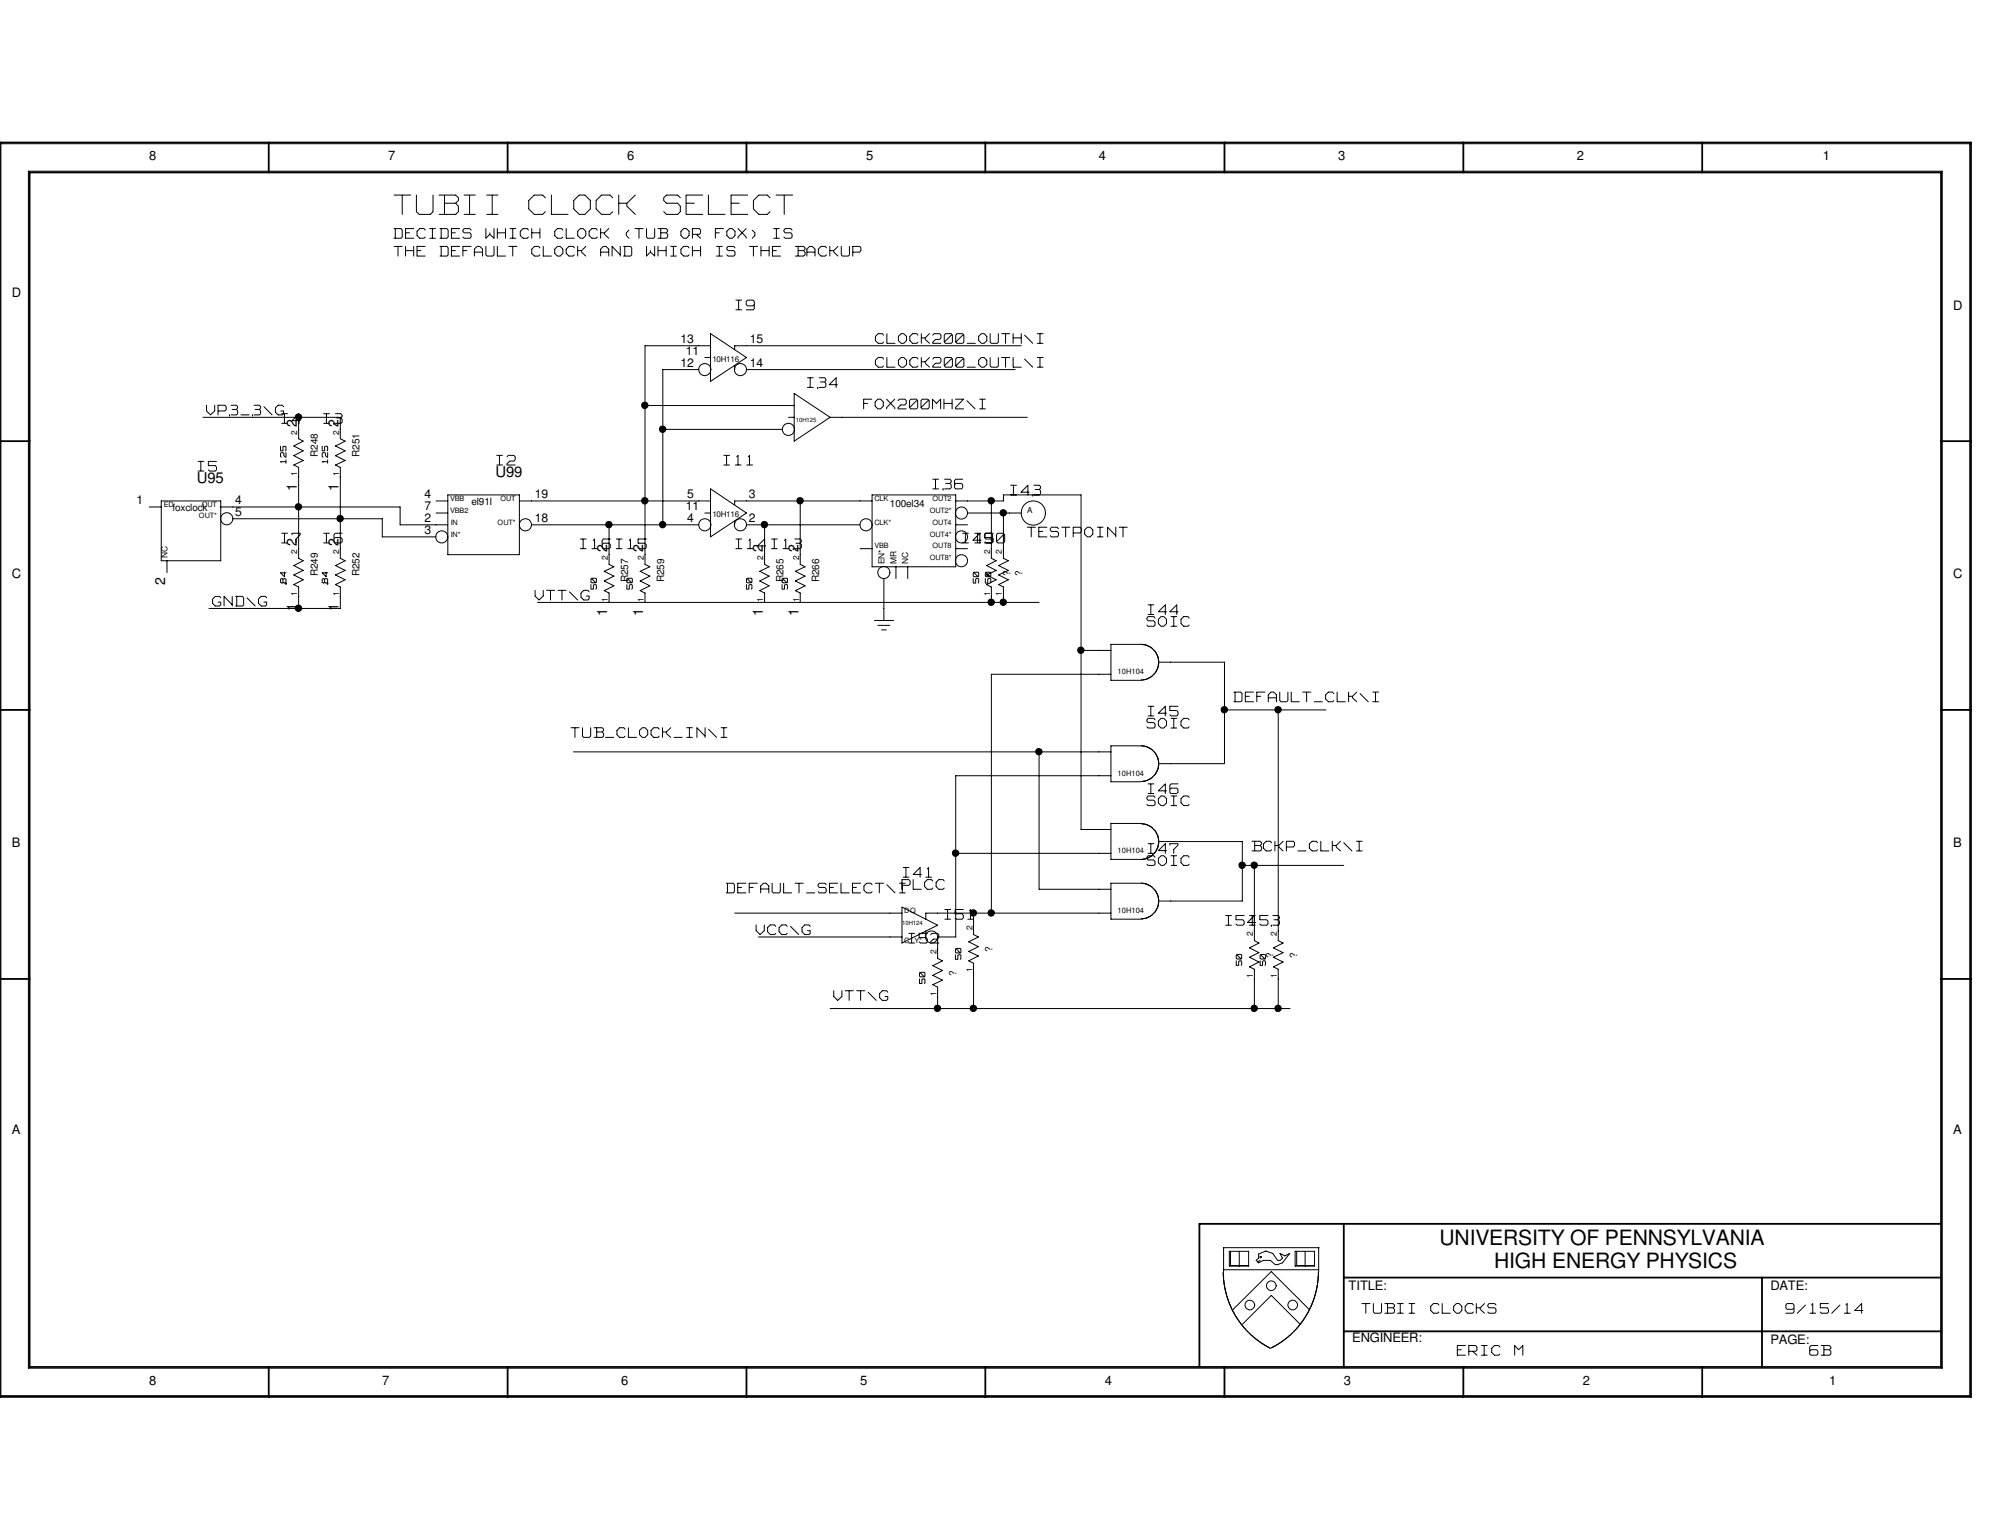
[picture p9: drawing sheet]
<svg xmlns="http://www.w3.org/2000/svg" width="279mm" height="216mm" viewBox="0 0 279 216" stroke-linecap="round" stroke-linejoin="round" font-family="sans-serif">
<defs><g id="words">
<text font-size="5.2" fill="#fff" x="55.2" y="30.6">TUBII CLOCK SELECT</text>
<g font-size="3">
<text x="201.8" y="174.6">UNIVERSITY OF PENNSYLVANIA</text>
<text x="209.5" y="177.8">HIGH ENERGY PHYSICS</text>
</g>
<g font-size="2.6" fill="#fff">
<text x="55.2" y="33.7">DECIDES WHICH CLOCK (TUB OR FOX) IS</text>
<text x="55.2" y="36.2">THE DEFAULT CLOCK AND WHICH IS THE BACKUP</text>
<text x="103.2" y="43.7">I9</text>
<text x="122.7" y="48.4">CLOCK200_OUTH\I</text>
<text x="122.7" y="51.7">CLOCK200_OUTL\I</text>
<text x="29" y="58.4">VP3_3\G</text>
<text x="39.5" y="59.6">I4</text>
<text x="45.4" y="59.6">I3</text>
<text x="113.2" y="54.6">I34</text>
<text x="121.1" y="57.6">FOX200MHZ\I</text>
<text x="69.6" y="65.4">I2</text>
<text x="101.5" y="65.4">I11</text>
<text x="27.8" y="66.3">I5</text>
<text x="130.8" y="68.8">I36</text>
<text x="141.7" y="69.6">I43</text>
<text x="39.5" y="76.4">I7</text>
<text x="45.4" y="76.4">I6</text>
<text x="81.4" y="77.2">I16</text>
<text x="86.4" y="77.2">I15</text>
<text x="103.2" y="77.2">I14</text>
<text x="108.2" y="77.2">I13</text>
<text x="135" y="76.4">I49</text>
<text x="136.7" y="76.4">I50</text>
<text x="144" y="75.5">TESTPOINT</text>
<text x="29.8" y="85.2">GND\G</text>
<text x="75" y="84.4">VTT\G</text>
<text x="160.8" y="88.1">SOIC</text>
<text x="161" y="86.4">I44</text>
<text x="161" y="100.6">I45</text>
<text x="173" y="98.6">DEFAULT_CLK\I</text>
<text x="80.1" y="103.6">TUB_CLOCK_IN\I</text>
<text x="160.8" y="102.3">SOIC</text>
<text x="160.8" y="113.2">SOIC</text>
<text x="161" y="111.5">I46</text>
<text x="161" y="119.9">I47</text>
<text x="175.5" y="119.5">BCKP_CLK\I</text>
<text x="101.8" y="125.4">DEFAULT_SELECT\I</text>
<text x="126.4" y="124.9">PLCC</text>
<text x="126.6" y="123.2">I41</text>
<text x="160.8" y="121.6">SOIC</text>
<text x="106" y="131.3">VCC\G</text>
<text x="132.5" y="129.1">I51</text>
<text x="171.8" y="130">I54I53</text>
<text x="127.4" y="132.5">I52</text>
<text x="116.9" y="140.5">VTT\G</text>
<text x="190.9" y="184.4">TUBII CLOCKS</text>
<text x="250.4" y="184.4">9/15/14</text>
<text x="204.3" y="190.2">ERIC M</text>
<text x="253.7" y="190.2">6B</text>
</g>
<g font-size="2.1">
<text x="27.6" y="67.7">U95</text>
<text x="69.5" y="66.9">U99</text>
</g>
<g font-size="2">
<text x="41.6" y="59.9" transform="rotate(-90 41.6 59.9)">2</text>
<text x="47.5" y="59.9" transform="rotate(-90 47.5 59.9)">2</text>
<text x="41.6" y="68.8" transform="rotate(-90 41.6 68.8)">1</text>
<text x="47.5" y="68.8" transform="rotate(-90 47.5 68.8)">1</text>
<text x="41.6" y="76.6" transform="rotate(-90 41.6 76.6)">2</text>
<text x="47.5" y="76.6" transform="rotate(-90 47.5 76.6)">2</text>
<text x="85.1" y="77.4" transform="rotate(-90 85.1 77.4)">2</text>
<text x="90.2" y="77.4" transform="rotate(-90 90.2 77.4)">2</text>
<text x="106.9" y="77.4" transform="rotate(-90 106.9 77.4)">2</text>
<text x="111.9" y="77.4" transform="rotate(-90 111.9 77.4)">2</text>
<text x="23.2" y="82" transform="rotate(-90 23.2 82)">2</text>
<text x="41.6" y="85.6" transform="rotate(-90 41.6 85.6)">1</text>
<text x="47.5" y="85.6" transform="rotate(-90 47.5 85.6)">1</text>
<text x="85.1" y="86.4" transform="rotate(-90 85.1 86.4)">1</text>
<text x="90.2" y="86.4" transform="rotate(-90 90.2 86.4)">1</text>
<text x="106.9" y="86.4" transform="rotate(-90 106.9 86.4)">1</text>
<text x="111.9" y="86.4" transform="rotate(-90 111.9 86.4)">1</text>
</g>
<g font-size="1.8">
<text x="20.9" y="22.5">8</text>
<text x="54.4" y="22.5">7</text>
<text x="87.9" y="22.5">6</text>
<text x="121.4" y="22.5">5</text>
<text x="154.1" y="22.5">4</text>
<text x="187.6" y="22.5">3</text>
<text x="221.1" y="22.5">2</text>
<text x="255.6" y="22.5">1</text>
<text x="1.7" y="41.7">D</text>
<text x="273.8" y="43.4">D</text>
<text x="1.7" y="81.1">C</text>
<text x="273.8" y="81.1">C</text>
<text x="1.7" y="118.7">B</text>
<text x="273.8" y="118.7">B</text>
<text x="1.7" y="159">A</text>
<text x="273.8" y="159">A</text>
<text x="189.1" y="180.9">TITLE:</text>
<text x="248.2" y="180.9">DATE:</text>
<text x="189.6" y="188.1">ENGINEER:</text>
<text x="248.2" y="188.4">PAGE:</text>
<text x="20.9" y="194.1">8</text>
<text x="53.6" y="194.1">7</text>
<text x="87.1" y="194.1">6</text>
<text x="120.6" y="194.1">5</text>
<text x="154.9" y="194.1">4</text>
<text x="188.4" y="194.1">3</text>
<text x="221.9" y="194.1">2</text>
<text x="256.4" y="194.1">1</text>
</g>
<g font-size="1.7">
<text x="95.4" y="48.1">13</text>
<text x="95.4" y="51.4">12</text>
<text x="96.1" y="49.7">11</text>
<text x="105.1" y="48.1">15</text>
<text x="105.1" y="51.4">14</text>
<text x="19.1" y="70.7">1</text>
<text x="33" y="70.7">4</text>
<text x="59.5" y="71.5">7</text>
<text x="59.5" y="69.8">4</text>
<text x="75" y="69.8">19</text>
<text x="96.1" y="71.5">11</text>
<text x="96.4" y="69.8">5</text>
<text x="105" y="69.8">3</text>
<text x="33" y="72.3">5</text>
<text x="59.5" y="74.9">3</text>
<text x="59.5" y="73.2">2</text>
<text x="75" y="73.2">18</text>
<text x="96.4" y="73.2">4</text>
<text x="105" y="73.2">2</text>
</g>
<g font-size="1.7" fill="#fff">
<text x="40.3" y="64.9" transform="rotate(-90 40.3 64.9)">125</text>
<text x="46.2" y="64.9" transform="rotate(-90 46.2 64.9)">125</text>
<text x="40.3" y="81.7" transform="rotate(-90 40.3 81.7)">84</text>
<text x="46.2" y="81.7" transform="rotate(-90 46.2 81.7)">84</text>
<text x="83.9" y="82.6" transform="rotate(-90 83.9 82.6)">50</text>
<text x="88.9" y="82.6" transform="rotate(-90 88.9 82.6)">50</text>
<text x="105.7" y="82.6" transform="rotate(-90 105.7 82.6)">50</text>
<text x="110.7" y="82.6" transform="rotate(-90 110.7 82.6)">50</text>
<text x="137.5" y="81.7" transform="rotate(-90 137.5 81.7)">50</text>
<text x="139.1" y="81.7" transform="rotate(-90 139.1 81.7)">50</text>
<text x="129.9" y="137.9" transform="rotate(-90 129.9 137.9)">50</text>
<text x="135" y="134.5" transform="rotate(-90 135 134.5)">50</text>
<text x="174.3" y="135.3" transform="rotate(-90 174.3 135.3)">50</text>
<text x="177.7" y="135.3" transform="rotate(-90 177.7 135.3)">50</text>
</g>
<g font-size="1.4">
<text x="44.5" y="64.1" transform="rotate(-90 44.5 64.1)">R248</text>
<text x="50.4" y="64.1" transform="rotate(-90 50.4 64.1)">R251</text>
<text x="24.2" y="71.6">foxclock</text>
<text x="66.1" y="70.8">el91l</text>
<text x="124.8" y="71">100el34</text>
<text x="44.5" y="80.8" transform="rotate(-90 44.5 80.8)">R249</text>
<text x="50.4" y="80.8" transform="rotate(-90 50.4 80.8)">R252</text>
<text x="88.1" y="81.7" transform="rotate(-90 88.1 81.7)">R257</text>
<text x="93.1" y="81.7" transform="rotate(-90 93.1 81.7)">R259</text>
<text x="109.9" y="81.7" transform="rotate(-90 109.9 81.7)">R265</text>
<text x="114.9" y="81.7" transform="rotate(-90 114.9 81.7)">R266</text>
<text x="141.6" y="80.7" transform="rotate(-90 141.6 80.7)">?</text>
<text x="143.3" y="80.7" transform="rotate(-90 143.3 80.7)">?</text>
<text x="134.1" y="136.8" transform="rotate(-90 134.1 136.8)">?</text>
<text x="139.1" y="133.5" transform="rotate(-90 139.1 133.5)">?</text>
<text x="178.5" y="134.3" transform="rotate(-90 178.5 134.3)">?</text>
<text x="181.9" y="134.3" transform="rotate(-90 181.9 134.3)">?</text>
</g>
<g font-size="1.2">
<text x="41.7" y="61" transform="rotate(-90 41.7 61)">2</text>
<text x="47.5" y="61" transform="rotate(-90 47.5 61)">2</text>
<text x="41.7" y="66.8" transform="rotate(-90 41.7 66.8)">1</text>
<text x="47.5" y="66.8" transform="rotate(-90 47.5 66.8)">1</text>
<text x="41.7" y="77.7" transform="rotate(-90 41.7 77.7)">2</text>
<text x="47.5" y="77.7" transform="rotate(-90 47.5 77.7)">2</text>
<text x="138.8" y="77.7" transform="rotate(-90 138.8 77.7)">2</text>
<text x="140.5" y="77.7" transform="rotate(-90 140.5 77.7)">2</text>
<text x="23.5" y="78.3" transform="rotate(-90 23.5 78.3)">NC</text>
<text x="41.7" y="83.6" transform="rotate(-90 41.7 83.6)">1</text>
<text x="47.5" y="83.6" transform="rotate(-90 47.5 83.6)">1</text>
<text x="85.2" y="78.5" transform="rotate(-90 85.2 78.5)">2</text>
<text x="90.3" y="78.5" transform="rotate(-90 90.3 78.5)">2</text>
<text x="107" y="78.5" transform="rotate(-90 107 78.5)">2</text>
<text x="112" y="78.5" transform="rotate(-90 112 78.5)">2</text>
<text x="124" y="79.1" transform="rotate(-90 124 79.1)">EN*</text>
<text x="125.7" y="79.1" transform="rotate(-90 125.7 79.1)">MR</text>
<text x="127.3" y="79.1" transform="rotate(-90 127.3 79.1)">NC</text>
<text x="138.8" y="83.6" transform="rotate(-90 138.8 83.6)">1</text>
<text x="140.5" y="83.6" transform="rotate(-90 140.5 83.6)">1</text>
<text x="85.2" y="84.4" transform="rotate(-90 85.2 84.4)">1</text>
<text x="90.3" y="84.4" transform="rotate(-90 90.3 84.4)">1</text>
<text x="107" y="84.4" transform="rotate(-90 107 84.4)">1</text>
<text x="112" y="84.4" transform="rotate(-90 112 84.4)">1</text>
<text x="136.3" y="130.4" transform="rotate(-90 136.3 130.4)">2</text>
<text x="175.6" y="131.3" transform="rotate(-90 175.6 131.3)">2</text>
<text x="179" y="131.3" transform="rotate(-90 179 131.3)">2</text>
<text x="131.3" y="133.8" transform="rotate(-90 131.3 133.8)">2</text>
<text x="136.3" y="136.3" transform="rotate(-90 136.3 136.3)">1</text>
<text x="175.6" y="137.2" transform="rotate(-90 175.6 137.2)">1</text>
<text x="179" y="137.2" transform="rotate(-90 179 137.2)">1</text>
<text x="131.3" y="139.7" transform="rotate(-90 131.3 139.7)">1</text>
</g>
<g font-size="1.1">
<text x="99.9" y="50.8">10H116</text>
<text x="144" y="71.9">A</text>
<text x="99.9" y="72.5">10H116</text>
<text x="156.7" y="94.5">10H104</text>
<text x="156.7" y="108.8">10H104</text>
<text x="156.7" y="119.6">10H104</text>
<text x="156.7" y="128">10H104</text>
</g>
<g font-size="1">
<text x="22.9" y="71">ED</text>
<text x="28.3" y="71">OUT</text>
<text x="63.1" y="70.2">VBB</text>
<text x="63.1" y="71.9">VBB2</text>
<text x="70.1" y="70.2">OUT</text>
<text x="122.6" y="70.2">CLK</text>
<text x="130.3" y="71.9">OUT2*</text>
<text x="130.7" y="70.2">OUT2</text>
<text x="27.9" y="72.7">OUT*</text>
<text x="63.2" y="73.5">IN</text>
<text x="63.2" y="75.2">IN*</text>
<text x="69.8" y="73.5">OUT*</text>
<text x="122.6" y="76.9">VBB</text>
<text x="122.6" y="73.5">CLK*</text>
<text x="130.3" y="75.2">OUT4*</text>
<text x="130.7" y="76.9">OUT8</text>
<text x="130.7" y="73.5">OUT4</text>
<text x="130.3" y="78.6">OUT8*</text>
<text x="126.7" y="128">DQ</text>
<text x="126.7" y="132.2">C Y*</text>
</g>
<g font-size=".8">
<text x="111.6" y="59.1">10H125</text>
<text x="126.5" y="129.7">10H124</text>
</g>
</g></defs>
<g fill="none" stroke="#000" stroke-width=".25">
<path d="M0 20h276.3v175.8h-276.3zM37.7 20v4.2M71.2 20v4.2M104.6 20v4.2M138.1 20v4.2M171.7 20v4.2M205.1 20v4.2M238.6 20v4.2M4.1 24.2h268v167.4h-268zM0 61.8h4.1M272.1 61.8h4.2M0 99.5h4.1"/>
<path d="M272.1 99.5h4.2M0 137.2h4.1M272.1 137.2h4.2M188.4 179.1h83.7M188.4 171.6v20M247 179.1v12.5M272.1 171.6h-104v19.9M37.7 191.6v4.2M71.2 191.6v4.2M104.6 191.6v4.2M138.1 191.6v4.2M171.7 191.6v4.2"/>
<path d="M188.4 186.6h83.7M205.1 191.6v4.2M238.6 191.6v4.2"/>
</g>
<g fill="none" stroke="#000" stroke-width=".14">
<path d="M.1 20.2h276v175.5h-276zM4 24h268.3v167.8h-268.3zM55.2 32h1M55.2 33.4h1M55.2 34.5h1.2M55.2 27.3h2.4M55.4 32.1v1.3M55.8 34.6v1.3M56.2 32l.2 .3M56.4 33.2l-.2 .2M56.4 27.4v2.7M56.4 32.3v.9"/>
<path d="M56.9 32h1.1M56.9 32.1v1.3M56.9 34.5v1.4M56.9 33.4h1.1M56.9 32.6h.5M56.9 35.1h1.1M58 34.5v1.4M58.4 29.7l.4 .4M58.4 27.3v2.3M58.5 34.5h1.1M58.5 32.5v.5M58.5 34.6v1.3"/>
<path d="M58.5 33l.3 .4M58.5 35.9h1.1M58.5 35.1h.5M58.8 30.1h1.5M58.8 32l-.3 .4M58.9 32h.5M58.9 33.4h.5M59.4 32l.2 .3M59.6 33.2l-.2 .2M60.2 32h.8M60.2 33.4h.8M60.6 32.1v1.3"/>
<path d="M60.7 27.3v2.3M60.7 29.7l-.4 .4M61.6 27.3h2.2M61.6 30.1h2.2M61.7 32h.9M61.7 33.4h.9M61.7 34.5h.9M61.7 35.9h.9M61.8 32.1v1.3M61.8 34.6v1.3M62.3 27.4v2.6M62.4 28.5h1.4"/>
<path d="M62.7 32l.1 .3M62.7 34.5l.1 .3M62.8 33.2l-.1 .2M62.8 35.7l-.1 .2M62.8 32.3v.9M62.8 34.8v.9M63.3 32h1.1M63.3 34.5h1.1M63.3 32.1v1.3M63.3 34.6v1.3M63.3 33.4h1.1M63.3 35.9h1.1"/>
<path d="M63.3 32.6h.5M63.3 35.1h.5M63.9 27.3l.4 .4M63.9 28.5l.4 .4M64.3 27.8v.3M64.3 29v.6M64.3 28.1l-.4 .3M64.3 29.7l-.4 .4M64.9 32.3v.1M64.9 34.6v1.3M64.9 32.4l.2 .2M64.9 33.2l.2 .2"/>
<path d="M64.9 34.5h1.1M64.9 35.1h.5M65.1 32l-.2 .2M65.1 27.3h1.5M65.1 30.1h1.5M65.1 32h.7M65.1 33.4h.7M65.1 32.6h.7M65.8 27.4v2.6M65.9 32l.1 .3M65.9 32.6l.1 .3M66 32.9v.3"/>
<path d="M66 33.2l-.1 .2M66.5 35v.9M66.5 35.3h1.1M66.9 34.5l-.4 .4M66.9 34.5h.3M67.3 34.5l.3 .4M67.6 35v.9M68.1 35.7l.2 .2M68.1 32v1.4M68.1 34.5v1.2M68.2 27.3h1.6M68.2 30.1h1.6"/>
<path d="M68.3 35.9h.7M68.6 32.9l-.5 .5M68.7 32.6v.2M68.7 32.9l.6 .5M69 27.4v2.6M69.3 35.7l-.2 .2M69.3 32v1.4M69.3 34.5v1.2M69.7 32v1.4M69.7 34.5v1.4M69.8 35.9h1.1M69.8 32.6h1"/>
<path d="M70.9 32v1.4M71.3 34.5h1.2M71.5 32h.8M71.5 33.4h.8M71.9 32.1v1.3M71.9 34.6v1.3M72.9 33l.4 .4M72.9 32.5v.5M73.3 32l-.4 .4M73.4 32h.5M73.4 33.4h.5M73.9 32l.2 .3"/>
<path d="M74.1 33.2l-.2 .2M74.1 29.3l.8 .8M74.1 28.2v1.1M74.5 35.5l.4 .4M74.5 32v1.4M74.5 35v.5M74.6 32.6h1M74.9 27.3l-.8 .8M74.9 34.5l-.4 .4M74.9 27.3h1.1M74.9 30.1h1.1M75 34.5h.5"/>
<path d="M75 35.9h.5M75.5 34.5l.2 .3M75.7 35.7l-.2 .2M75.7 32v1.4M76.1 27.3l.4 .4M76.2 34.5v1.4M76.2 35.9h1.1M76.5 29.7l-.4 .4M77.3 27.3v2.8M77.3 30.1h2.3M77.8 32.5v.5M77.8 35v.5"/>
<path d="M77.8 33l.3 .4M77.8 35.5l.3 .4M78.1 32l-.3 .4M78.1 34.5l-.3 .4M78.2 32h.5M78.2 33.4h.5M78.2 34.5h.3M78.2 35.9h.3M78.5 34.5l.4 .4M78.7 32l.2 .3M78.9 33.2l-.2 .2M78.9 35v.5"/>
<path d="M78.9 35.5l-.4 .4M79.4 32v1.4M79.4 35v.5M79.4 35.5l.4 .4M79.4 33.4h1.1M79.8 34.5l-.4 .4M79.8 34.5h.5M79.8 35.9h.5M80.3 34.5l.2 .3M80.4 29.3l.8 .8M80.4 28.2v1.1M80.5 35.7l-.2 .2"/>
<path d="M81 33l.4 .4M81 32.5v.5M81 34.5v1.4M81 35.1h.5M81.2 27.3l-.8 .8M81.2 27.3h.8M81.2 30.1h.8M81.4 32l-.4 .4M81.4 32h.3M81.4 33.4h.3M81.5 35.2v.1M81.6 35.4l.5 .5"/>
<path d="M81.7 32l.4 .4M82 27.3l.8 .8M82.1 32.5v.5M82.1 33l-.4 .4M82.1 34.5l-.6 .6M82.6 32.5v.5M82.6 33l.4 .4M82.8 28.2v1.1M82.8 29.3l-.8 .8M83 32l-.4 .4M83 32h.5M83 33.4h.5"/>
<path d="M83.6 32l.1 .3M83.6 28.2v1.1M83.6 29.3l.7 .8M83.7 33.2l-.1 .2M84.2 32v1.4M84.2 35v.9M84.2 32.6h.5M84.2 35.3h1.1M84.3 27.3l-.7 .8M84.4 27.3h1.1M84.4 30.1h1.1M84.6 34.5l-.4 .4"/>
<path d="M84.6 34.5h.3M84.8 32.7v.2M84.8 32.9l.5 .5M85 34.5l.3 .4M85.3 32l-.5 .6M85.3 35v.9M85.5 27.3l.4 .4M85.8 34.5l1.1 1.2M85.8 34.6v1.3M85.9 29.7l-.4 .4M86.7 27.3v2.8M86.8 28.5h1"/>
<path d="M87 34.5v1.4M87.4 34.5h.9M87.4 35.9h.9M87.6 34.6v1.3M87.8 32.7v.3M87.8 33l.4 .4M87.9 28.5v.4M87.9 29l1.2 1.1M88.2 32.3l-.4 .3M88.4 34.5l.2 .3M88.6 35.7l-.2 .2M88.6 34.8v.9"/>
<path d="M89 32h1.2M89.1 27.3l-1.2 1.2M89.6 32.1v1.3M90.6 33.2l.2 .2M90.6 32v1.2M90.6 34.5v1.4M90.8 33.4h.8M91.1 35.4l-.5 .5M91.2 35.1v.2M91.2 35.3l.6 .6M91.8 33.2l-.2 .2M91.8 32v1.2"/>
<path d="M91.8 34.5v1.4M92.2 32h1.1M92.2 33.4h1.1M92.2 34.5v1.4M92.3 35.1h1M92.6 32.1v1.3M92.7 32.6h.6M93 27.7v.4M93 28.1l.4 .4M93 29.7l.4 .4M93.4 32l.2 .3M93.4 32.6l.2 .3"/>
<path d="M93.4 34.5v1.4M93.4 27.3l-.3 .4M93.5 27.3h1.5M93.5 30.1h1.5M93.5 28.5h1.5M93.6 32.4l-.2 .2M93.6 32.3v.1M93.6 32.9v.3M93.6 33.2l-.2 .2M94 34.5h.8M94 35.9h.8M94.4 34.6v1.3"/>
<path d="M95 27.3l.4 .4M95 28.5l.4 .4M95.4 29v.6M95.4 29.7l-.4 .4M95.5 33l.3 .4M95.5 32.5v.5M95.5 35v.5M95.5 35.5l.3 .4M95.8 32l-.3 .4M95.8 34.5l-.3 .4M95.9 32h.3M95.9 33.4h.3"/>
<path d="M95.9 34.5h.5M95.9 35.9h.5M96.2 27.3h2.3M96.2 27.4v2.7M96.2 32l.4 .4M96.2 30.1h2.3M96.2 28.5h1.1M96.4 34.5l.2 .3M96.6 35.7l-.2 .2M96.6 32.5v.5M96.6 33l-.4 .4M97.1 32h.9"/>
<path d="M97.1 32.1v1.3M97.1 34.5v1.4M97.1 32.9h.9M97.1 35.1h1.1M97.7 32.9l.5 .5M98 32l.2 .3M98.2 32.6l-.2 .3M98.2 32.3v.3M98.2 34.5v1.4M99.3 27.3v2.8M99.4 30.1h2.2M100.3 32h1.1"/>
<path d="M100.3 32.1v1.3M100.3 32.6h.5M100.5 34.5h.8M100.5 35.9h.8M100.8 34.6v1.3M101.9 32.5v.5M101.9 34.8v.1M101.9 34.9l.2 .2M101.9 35.7l.2 .2M101.9 33l.4 .4M102.1 34.5l-.2 .2M102.1 34.5h.7"/>
<path d="M102.1 35.9h.7M102.1 35.1h.7M102.3 32l-.4 .4M102.3 32h.3M102.3 33.4h.3M102.5 27.3h2.3M102.5 27.4v2.7M102.5 30.1h2.3M102.5 28.5h1.1M102.7 32l.3 .4M102.9 34.5l.1 .3M102.9 35.1l.1 .2"/>
<path d="M103 32.5v.5M103 35.4v.3M103 35.7l-.1 .2M103 33l-.3 .4M103.5 33.3v.1M103.5 32l1.1 1.2M104.6 33.2v.2M104.6 32l-1.1 1.2M105.1 34.5h1.1M105.5 32.3l.3 .3M105.6 28.2v1.1M105.6 34.6v1.3"/>
<path d="M105.6 29.3l.8 .8M105.8 33.1l-.3 .3M105.8 32.6v.4M106.4 27.3l-.8 .8M106.4 27.3h1.1M106.4 30.1h1.1M106.7 34.5v1.4M106.7 35.1h1.1M107.6 27.3l.3 .4M107.8 34.5v1.4M107.9 29.7l-.3 .4M108.3 34.5h1.1"/>
<path d="M108.3 34.6v1.3M108.3 35.9h1.1M108.3 35.1h.5M108.5 32h.8M108.5 33.4h.8M108.8 27.3h2.3M108.8 32.1v1.3M109.9 32.3v.1M109.9 32.4l.2 .2M109.9 33.2l.2 .2M109.9 27.4v2.7M110.1 32l-.2 .2"/>
<path d="M110.1 32h.7M110.1 33.4h.7M110.1 32.6h.7M110.9 32l.1 .3M110.9 32.6l.1 .3M111 32.9v.3M111 33.2l-.1 .2M111.5 34.5h1.1M111.5 35.9h1.1M111.9 34.6v1.3M111.9 35.1h.7M112.6 34.5l.3 .3"/>
<path d="M112.6 35.1l.3 .2M112.9 34.9l-.2 .2M112.9 34.8v.1M112.9 35.4v.3M112.9 35.7l-.3 .2M113.1 35v.9M113.2 35.3h1M113.5 34.5l-.4 .4M113.5 34.5h.3M113.9 34.5l.4 .4M114.3 35v.9M114.7 35v.5"/>
<path d="M114.7 35.5l.4 .4M115.1 34.5l-.4 .4M115.1 34.5h.6M115.1 35.9h.6M115.7 34.5l.2 .3M115.9 35.7l-.2 .2M116.3 34.5v1.4M116.4 35.1h.4M116.9 35.2v.1M116.9 35.4l.6 .5M117.5 34.5l-.6 .6M117.9 35.7l.2 .2"/>
<path d="M117.9 34.5v1.2M118.2 35.9h.7M119.1 35.7l-.2 .2M119.1 34.5v1.2M119.5 34.5h1M119.5 34.6v1.3M119.6 35.3h.9M120.5 34.5l.2 .3M120.7 35.1l-.2 .2M120.7 34.8v.3M28.4 58.5h19.3v3l.7 .3-1.4 .7 1.4 .7-1.4 .7 1.4 .7-1.4 .6 .7 .3v12.8l.7 .3-1.4 .7 1.4 .7-1.4 .6 1.4 .7-1.4 .7 .7 .3v3h-18.4M29 57.6l.5 .5"/>
<path d="M29 56.8v.8M30.1 56.8v.8M30.1 57.6l-.6 .6M30.6 56.8h.9M30.6 56.9v1.3M30.6 57.6h.9M31.5 56.8l.2 .2M31.7 57.4l-.2 .2M31.7 57.1v.3M32.2 58.2h.1M32.4 56.8h.7M32.4 58.2h.7"/>
<path d="M32.6 57.4h.5M33.1 56.8l.2 .2M33.2 57.4l.1 .2M33.3 57.1h.1M33.3 57.7v.3M33.3 58l-.2 .2M33.3 57.2l-.2 .2M33.8 58.2h1.1M35.4 58.2h.1M35.6 56.8h.7M35.6 58.2h.7M35.8 57.4h.5"/>
<path d="M36.4 56.8l.1 .2M36.4 57.4l.1 .2M36.5 57.1h.1M36.5 57.7v.3M36.5 58l-.1 .2M36.5 57.2l-.1 .2M37 57l1.1 1.2M38.6 57.2v.5M38.6 57.8l.4 .4M39 56.8l-.4 .4M39 56.8h.5M39 58.2h.5"/>
<path d="M39.4 57.6h.3M39.5 58h.8M39.5 59.4h.8M39.6 56.8l.2 .2M39.8 58l-.2 .2M39.8 57.6v.4M39.9 58v1.3M41 59h1.1M41.9 58.5v3l.6 .3-1.3 .7 1.3 .7-1.3 .7 1.3 .7-1.3 .6 .7 .3v12.8l.6 .3-1.3 .7 1.3 .7-1.3 .6 1.3 .7-1.3 .7 .7 .3v3M41.9 58v1.4M41.9 58l-1 1M45.4 58h.8"/>
<path d="M45.4 59.4h.8M45.8 58v1.3M46.8 59.4h.1M47 58h.8M47 59.4h.8M47.2 58.6h.6M47.8 58l.2 .2M47.8 58.6l.2 .2M48 58.3h.1M48 58.8v.3M48 59.2l-.2 .2M48 58.4l-.2 .2"/>
<path d="M90.4 56.9h20.9M98 51.8h-5.1v21.8M98.8 50.1h.8M99.6 46.8l5 3.3-5 3.4zM99.6 48.5h-9.2v30.6l.7 .4-1.4 .6 1.4 .7-1.4 .6 1.4 .7-1.4 .7 .7 .3v1.4M103 51.3v.5M103.2 42.1h.8M103.2 43.4h.8M103.5 42.1v1.3M104.6 42.7l.2 .2M104.6 42.3v.3M104.6 43.4h.9"/>
<path d="M104.6 51.8h37.7M104.8 42.1l-.2 .2M104.8 42.9h.7M104.8 42.1h.7M105.6 42.1l.1 .2M105.7 42.7l-.1 .2M105.7 43.3l-.1 .1M105.7 42.3v.9M110.5 58.5h.8M111.3 55.2l5.1 3.3-5.1 3.3zM113.2 54.3h.8M113.2 53h.8"/>
<path d="M113.6 53v1.3M114.6 54.3h.1M114.9 54.3h.7M114.9 53h.7M115 53.6h.6M115.6 53l.2 .2M115.7 53.6l.1 .2M115.8 53.2v.1M115.8 53.8v.3M115.8 54.1l-.2 .2M115.8 53.3l-.2 .3M116.3 53.9h1.1"/>
<path d="M116.4 58.5h27.6M117.2 53v1.3M117.2 53l-1 .9M121.1 56h1.1M121.1 56v1.3M121.1 56.6h.5M122.7 56.9l.4 .4M122.7 56.4v.5M122.7 47.2v.5M122.7 50.5v.6M122.7 51.1l.4 .4M122.7 47.8l.4 .3"/>
<path d="M123.1 56l-.4 .3M123.1 56h.3M123.1 57.3h.3M123.1 50.1l-.4 .4M123.1 46.8l-.4 .4M123.1 50.1h.6M123.1 51.5h.6M123.1 46.8h.6M123.1 48.1h.6M123.4 56l.4 .3M123.7 50.1l.2 .2M123.7 46.8l.2 .2"/>
<path d="M123.8 56.4v.5M123.8 56.9l-.4 .4M123.9 51.3l-.2 .2M123.9 48l-.2 .1M124.3 57.2v.1M124.3 56l1.1 1.1M124.3 46.8v1.3M124.3 50.1v1.4M124.4 51.5h1.1M124.4 48.1h1.1M125.4 57.1v.2M125.4 56l-1.1 1.1"/>
<path d="M125.9 57.2v.1M125.9 57.3h1.1M125.9 51.1l.4 .4M125.9 47.2v.5M125.9 50.5v.6M125.9 47.8l.4 .3M126.1 56l-.2 .2M126.1 56h.7M126.3 56.8l-.4 .3M126.3 56.8h.5M126.3 50.1l-.4 .4M126.3 46.8l-.4 .4"/>
<path d="M126.4 50.1h.3M126.4 51.5h.3M126.4 46.8h.3M126.4 48.1h.3M126.7 50.1l.4 .4M126.7 46.8l.4 .4M126.9 56l.1 .2M127 56.2v.3M127 56.6l-.1 .2M127.1 47.2v.5M127.1 50.5v.6M127.1 51.1l-.4 .4"/>
<path d="M127.1 47.8l-.4 .3M127.5 57.1l.2 .2M127.5 56.2v.9M127.6 47.2v.5M127.6 50.5v.6M127.6 51.1l.3 .4M127.6 47.8l.3 .3M127.7 56l-.2 .2M127.7 56h.7M127.7 57.3h.7M127.9 50.1l-.3 .4M127.9 46.8l-.3 .4"/>
<path d="M128 50.1h.5M128 51.5h.5M128 46.8h.5M128 48.1h.5M128.4 56.2l-.8 .9M128.5 56.2h.1M128.5 56l.2 .2M128.5 50.1l.2 .2M128.5 46.8l.2 .2M128.7 57.1l-.2 .2M128.7 56.2v.9M128.7 51.3l-.2 .2"/>
<path d="M128.7 48l-.2 .1M129.1 57.1l.2 .2M129.1 56.2v.9M129.2 46.8v1.3M129.2 50.1v1.4M129.2 50.7h.5M129.2 47.4h.5M129.3 56l-.2 .2M129.3 56h.7M129.3 57.3h.7M129.7 47.4v.2M129.7 50.8v.1"/>
<path d="M129.8 51l.5 .5M129.8 47.6l.5 .5M130 56.2l-.8 .9M130.1 56.2h.1M130.1 56l.2 .2M130.3 57.1l-.2 .2M130.3 56.2v.9M130.3 50.1l-.6 .6M130.3 46.8l-.6 .6M130.7 56l.5 .5M130.7 56v1.3M130.8 48v.1"/>
<path d="M130.8 51.4v.1M130.8 51.5h1.1M130.8 48.1h1.1M130.9 50.1l-.1 .2M130.9 46.8l-.1 .2M131 50.1h.7M131 46.8h.7M131.1 50.9l-.3 .4M131.1 47.6l-.3 .4M131.2 50.9h.5M131.2 47.6h.5M131.7 50.1l.2 .2"/>
<path d="M131.7 46.8l.2 .2M131.9 56v1.3M131.9 56l-.6 .6M131.9 47v.3M131.9 50.4v.3M131.9 50.7l-.2 .2M131.9 47.4l-.2 .2M132.3 56v1.3M132.4 51.3l.1 .2M132.4 48l.1 .1M132.4 56.6h1M132.4 47v.9"/>
<path d="M132.4 50.4v.9M132.5 50.1l-.1 .2M132.5 46.8l-.1 .2M132.6 50.1h.7M132.6 51.5h.7M132.6 46.8h.7M132.6 48.1h.7M133.3 50.4l-.9 .9M133.3 47l-.9 .9M133.3 50.3h.2M133.3 50.1l.2 .2M133.3 47h.2"/>
<path d="M133.3 46.8l.2 .2M133.5 56v1.3M133.5 51.3l-.2 .2M133.5 48l-.2 .1M133.5 47v.9M133.5 50.4v.9M133.9 57.2v.1M133.9 56h1.1M134 57.3h1.1M134 51.3l.2 .2M134 48l.2 .1M134 47v.9"/>
<path d="M134 50.4v.9M134.2 50.1l-.2 .2M134.2 46.8l-.2 .2M134.2 50.1h.7M134.2 51.5h.7M134.2 46.8h.7M134.2 48.1h.7M134.9 50.4l-.9 .9M134.9 47l-.9 .9M135 50.3h.1M135 50.1l.1 .2M135 47h.1"/>
<path d="M135 46.8l.1 .2M135.1 56l-1.2 1.1M135.1 51.3l-.1 .2M135.1 48l-.1 .1M135.1 47v.9M135.1 50.4v.9M135.6 56.2l1.1 1.1M135.6 51.5h1.1M135.6 48.1h1.1M137.2 47.2v.5M137.2 50.5v.6M137.2 51.1l.4 .4"/>
<path d="M137.2 47.8l.4 .3M137.3 56h.8M137.3 57.3h.8M137.6 50.1l-.4 .4M137.6 46.8l-.4 .4M137.6 50.1h.3M137.6 51.5h.3M137.6 46.8h.3M137.6 48.1h.3M137.7 56v1.3M138 50.1l.3 .4M138 46.8l.3 .4"/>
<path d="M138.3 47.2v.5M138.3 50.5v.6M138.3 51.1l-.3 .4M138.3 47.8l-.3 .3M138.8 51.3l.2 .2M138.8 48l.2 .1M138.8 46.8v1.1M138.8 50.1v1.2M139 51.5h.7M139 48.1h.7M140 51.3l-.2 .2M140 48l-.2 .1"/>
<path d="M140 46.8v1.1M140 50.1v1.2M140.4 50.1h1.2M140.4 46.8h1.2M141 46.8v1.3M141 50.2v1.3M142 46.8v1.3M142 50.1v1.4M142.1 51.5h1.1M142.1 47.4h1M143.2 48.5h-40.2v.5M143.2 46.8v1.3"/>
<path d="M143.6 50.3l1.2 1.2M143.6 47l1.2 1.1M145.4 50.1h.8M145.4 51.5h.8M145.4 46.8h.8M145.4 48.1h.8M145.8 46.8v1.3M145.8 50.2v1.2M20.9 71.1h1.7M22.6 70.2h8.3v8.4h-8.3zM23.4 78.6v1.7M27.8 66h.8"/>
<path d="M27.8 64.7h.8M28.2 64.7v1.3M29.2 65.9l.2 .1M29.2 64.7v.6M29.3 65.3h.8M29.3 64.7h1.1M29.4 66h.7M30.2 65.3l.2 .2M30.4 65.9l-.2 .1M30.4 65.5v.3M30.9 71.1h25.2v2.5h6.7M32.6 72.7h21v2.6h7.5"/>
<path d="M39.3 63.2h.4M39.3 64l.2 .1M39.3 64.7l.2 .1M39.3 62.6v.6M39.3 63.6v.4M39.4 64.7h.6M39.5 63.5h-.2M39.5 63.5h.1M39.5 74.8h.8M39.5 76.1h.8M39.7 63.5h.1M39.7 62.7v.5"/>
<path d="M39.8 62.6l-.1 .1M39.8 63.6v.2M39.8 63.9l.2 .2M39.8 62.6h.2M39.9 74.8v1.3M40 62.6l.1 .1M40 64.1h.1M40.1 63.1l-.1 .1M40.1 62.7v.4M40.1 63.5v.6M40.1 64.5v.4M40.9 74.8v.2"/>
<path d="M41 74.8h1M41.5 75.6v.5M42 75l-.5 .6M42.1 74.8v.2M45.2 63.2h.3M45.2 64l.1 .1M45.2 64.7l.1 .1M45.2 62.6v.6M45.2 63.6v.4M45.2 64.7h.7M45.3 63.5h-.1M45.3 63.5h.2"/>
<path d="M45.4 74.8h.8M45.4 76.1h.8M45.5 63.5h.1M45.5 62.7v.5M45.6 62.6l-.1 .1M45.6 63.6v.2M45.6 63.9l.2 .2M45.7 62.6h.1M45.8 74.8v1.3M45.8 62.6l.1 .1M45.9 64.1h.1M45.9 63.1l-.1 .1"/>
<path d="M45.9 62.7v.4M45.9 63.5v.6M45.9 64.5v.4M46.8 75.9l.2 .2M46.8 75v.9M47 75.4l-.1 .1M47 74.8l-.2 .2M47 74.8h1M47 76.1h.8M47 75.4h.8M47.8 75.4l.2 .2M48 75.6v.3"/>
<path d="M48 75.9l-.2 .2M61.1 70.2h1.7M61.1 71.9h1.7M62.8 69.4h10v8.4h-10zM69.6 63.8h.8M69.6 65.2h.8M70 63.9v1.3M71.1 65.1v.1M71.1 65.2h1.1M71.2 63.8l-.1 .3M71.3 63.8h.7M71.5 64.6l-.4 .4"/>
<path d="M71.5 64.6h.5M72.1 63.8l.1 .3M72.2 64.1v.3M72.2 64.4l-.1 .2M72.8 70.2h26.8M74.5 73.6h23.5M81.4 76.9h.8M81.4 75.6h.8M81.7 75.6v1.3M83 76.9h.8M83.4 75.6l-.2 .2M83.4 75.6v1.3"/>
<path d="M84.4 76.8l.2 .1M84.4 75.8v.9M84.6 76.2l-.1 .1M84.6 75.6l-.2 .2M84.6 76.9h.7M84.6 76.2h.7M84.6 75.6h1M85.4 76.2l.2 .2M85.4 73.6v5.5l.7 .4-1.4 .6 1.4 .7-1.4 .6 1.4 .7-1.4 .7 .7 .3v1.4M85.6 76.4v.3M85.6 76.8l-.2 .1M86.4 76.9h.8"/>
<path d="M86.4 75.6h.8M86.8 75.6v1.3M88 76.9h.8M88.4 75.6l-.2 .2M88.4 75.6v1.3M89.5 76.8l.1 .1M89.5 75.6v.6M89.5 76.2h.9M89.5 75.6h1.1M89.7 76.9h.7M90.4 76.2l.2 .2M90.6 76.8l-.2 .1"/>
<path d="M90.6 76.4v.3M92.9 60.2h16.8M98.8 71.9h.8M99.6 68.5l5 3.4-5 3.4zM101.5 63.8h.8M101.5 65.2h.8M101.9 63.9v1.3M103 73.1v.5M103.1 65.2h.8M103.2 76.9h.8M103.2 75.6h.8M103.5 63.8l-.2 .3"/>
<path d="M103.5 63.9v1.3M103.5 75.6v1.3M104.6 73.6h16M104.7 65.2h.8M104.8 76.9h.8M105.1 63.8l-.2 .3M105.1 63.9v1.3M105.2 75.6l-.2 .2M105.2 75.6v1.3M106.3 76.5h1.1M107.2 73.6v5.5l.6 .4-1.3 .6 1.3 .7-1.3 .6 1.3 .7-1.3 .7 .7 .3v1.4M107.2 75.6l-1 .9"/>
<path d="M108.2 76.9h.8M108.2 75.6h.8M108.5 75.6v1.3M109.8 76.9h.8M110.2 75.6l-.2 .2M110.2 75.6v1.3M111.2 76.9h.1M111.4 76.9h.7M111.4 75.6h.7M111.6 76.2h.5M112.2 75.6l.2 .2M112.2 70.2v8.9l.7 .4-1.4 .6 1.4 .7-1.4 .6 1.4 .7-1.4 .7 .7 .3v1.4"/>
<path d="M112.2 76.2l.2 .2M112.4 75.8v.1M112.4 76.4v.3M112.4 76.8l-.2 .1M112.4 75.9l-.2 .3M120.6 76.9h1.7M122.3 70.2h-19.3v.5M122.3 69.4h11.7v10.1h-11.7zM125.6 79.5v1.6M127.3 79.5v1.6M130.8 68.5h.8M130.8 67.2h.8"/>
<path d="M131.1 67.2v1.3M132.2 68.5h.1M132.4 68.5h.7M132.4 67.2h.7M132.6 67.8h.5M133.2 67.2l.1 .2M133.2 67.8l.1 .2M133.3 67.4v.1M133.3 68v.3M133.3 68.4l-.1 .1M133.3 67.6l-.1 .2M133.8 68.4l.2 .1"/>
<path d="M133.8 67.4v.9M134 67.8l-.1 .1M134 67.2l-.2 .2M134 70.2h6.7v-.8h10.9v46.9h4.1M134 73.6h1.6M134 76.9h1.6M134 67.8h.7M134 68.5h.7M134 67.2h1M134.8 67.8l.2 .2M135 68v.3M135 68.4l-.2 .1"/>
<path d="M135 74.8h.8M135 76.1h.8M135.3 74.8v1.3M135.6 71.9h7.6M136.4 75.7h1.1M136.7 74.8h.8M136.7 76.1h.8M137 74.8v1.3M137.4 74.8v1.3M137.4 74.8l-1 .9M138 75.4l.2 .2M138 75v.3"/>
<path d="M138 76.1h1M138.1 75.9l.2 .2M138.1 74.8v.6M138.1 74.8h1.1M138.1 75.4h.9M138.2 74.8l-.2 .2M138.2 75.6h.7M139 74.8l.1 .2M139 70.2v8.1l.7 .3-1.4 .7 1.4 .7-1.4 .6 1.4 .7-1.4 .7 .7 .3v2.2M139.1 75.4l.1 .2M139.1 75.4l-.1 .2M139.1 75.9l-.1 .2"/>
<path d="M139.1 75v.9M139.2 75.9l-.1 .2M139.2 75.6v.3M139.7 75.9l.2 .2M139.7 75v.9M139.9 74.8l-.2 .2M139.9 74.8h.7M139.9 76.1h.7M140.6 75l-.9 .9M140.7 75h.1M140.7 74.8l.1 .2M140.7 71.9v6.4l.7 .3-1.4 .7 1.4 .7-1.4 .6 1.4 .7-1.4 .7 .7 .3v2.2"/>
<path d="M140.8 75.9l-.1 .2M140.8 75v.9M141.7 68h.8M142.1 68.1v1.2M143.2 69h1.1M144 73.9h1.2M144.1 68l-1 1M144.1 68.1v1.3M144.6 74v1.3M144.7 69.4h.1M144.9 68h.8M145.1 68.6h.6"/>
<path d="M145.6 73.9h1.2M145.6 74v1.3M145.7 75.3h1.1M145.7 74.5h.5M145.7 68l.2 .2M145.8 68.7l.1 .1M145.9 69.2l-.2 .2M145.9 68.3v.1M145.9 68.9v.3M145.9 68.4l-.2 .2M147.2 74.1v.2M147.2 74.3l.2 .2"/>
<path d="M147.2 75.1l.2 .2M147.4 73.9l-.1 .2M147.4 73.9h.8M147.4 75.3h.8M147.4 74.5h.8M148.2 73.9l.2 .2M148.2 74.5l.2 .2M148.4 74.8v.3M148.4 75.1l-.2 .2M148.8 73.9h1.2M149.4 74v1.3M150.5 73.9h.9"/>
<path d="M150.5 74v1.3M150.5 74.7h.9M151.4 73.9l.2 .2M151.6 74.5l-.2 .2M151.6 74.2v.3M152.1 74.9l.3 .4M152.1 74.3v.5M152.4 73.9l-.3 .4M152.5 73.9h.3M152.5 75.3h.3M152.8 73.9l.4 .4M153.2 74.3v.5"/>
<path d="M153.2 74.9l-.4 .4M153.8 73.9h.8M153.8 75.3h.8M154.2 74v1.2M155.3 73.9l1.1 1.2M155.3 74v1.3M156.4 73.9v1.4M156.9 73.9h1.1M157.4 74v1.3M29.8 84v.5M29.8 84.6l.4 .4M30.2 83.6l-.4 .4"/>
<path d="M30.2 83.6h.5M30.2 85h.5M30.6 84.4h.3M30.8 83.6l.1 .2M30.9 84.8l-.1 .2M30.9 84.4v.4M31.4 83.6l1.1 1.2M31.4 83.7v1.3M32.6 83.6v1.4M33 83.6h1M33 85h1M33.2 83.7v1.2"/>
<path d="M34 83.6l.2 .2M34.2 84.8l-.2 .2M34.2 83.9v.9M34.6 83.8l1.2 1.2M36.2 84v.5M36.2 84.6l.4 .4M36.6 83.6l-.4 .4M36.7 83.6h.5M36.7 85h.5M37 84.4h.3M37.2 83.6l.2 .2M37.4 84.8l-.2 .2"/>
<path d="M37.4 84.4v.4M39.3 81.2l.2-.1 .6 .1M39.3 81.7h.2h.6M39.3 80.3l.6 .6M39.3 81.2v.4M39.4 80.3h.7M39.7 81.2v.4M39.9 80.2v.6M40.1 81.7h.1M40.1 81.2v.4M45.2 81.2l.2-.1 .5 .1M45.2 81.7h.2h.5"/>
<path d="M45.2 80.3l.5 .6M45.2 81.2v.4M45.2 80.3h.7M45.5 81.2v.4M45.7 80.2v.6M45.9 81.7h.1M45.9 81.2v.4M75 83.6l.5 .5M75 82.8v.7M75.4 84.5h70.3M76.2 82.8v.7M76.2 83.6l-.6 .5"/>
<path d="M76.6 82.8h1.2M77.2 82.8v1.3M78.2 82.8h1.2M78.8 82.8v1.3M79.8 83l1.2 1.1M81.4 83.2v.5M81.4 83.7l.4 .4M81.8 82.8l-.4 .3M81.9 82.8h.5M81.9 84.1h.5M82.2 83.6h.3M82.4 82.8l.2 .2"/>
<path d="M82.6 83.9l-.2 .2M82.6 83.6v.3M82.8 81.6l.2 .1M82.8 82.6h.4M82.8 81.2v.4M82.8 82v.5M83 81.1v.1M83 81.1l-.2 .1M83 81.2l.5 .5M83 81.1h.5M83 81.7h.5M83.2 82.1v.4"/>
<path d="M83.3 82h-.1M83.4 82h.1M83.5 81.1l.1 .1M83.5 82h.1M83.6 81.6l-.1 .1M83.6 82.5l-.1 .1M83.6 81.2v.4M83.6 82.1v.4M87.9 82.6h.3M87.9 81.6l.1 .1M87.9 81.2v.4M87.9 82v.5"/>
<path d="M88 81.1v.1M88 81.1l-.1 .1M88.1 81.1h.4M88.1 81.7h.4M88.1 81.2l.4 .5M88.2 82.1v.4M88.3 82h-.1M88.4 82h.1M88.6 81.1v.1M88.6 82h.1M88.6 81.6v.1M88.6 82.5v.1"/>
<path d="M88.6 81.2v.4M88.6 82.1v.4M104.6 82.6h.4M104.6 81.6l.2 .1M104.6 81.2v.4M104.6 82v.5M104.8 81.1v.1M104.8 81.1l-.2 .1M104.8 81.1h.5M104.8 81.7h.5M104.8 81.2l.5 .5M105 82.1v.4"/>
<path d="M105.1 82h-.1M105.2 82h.1M105.3 81.1l.1 .1M105.3 82h.1M105.4 81.6l-.1 .1M105.4 82.5l-.1 .1M105.4 81.2v.4M105.4 82.1v.4M109.6 82.6h.4M109.6 81.6l.2 .1M109.6 81.2v.4M109.6 82v.5"/>
<path d="M109.8 81.1v.1M109.8 81.1l-.2 .1M109.8 81.1h.5M109.8 81.7h.5M109.8 81.2l.5 .5M110 82.1v.4M110.1 82h-.1M110.2 82h.1M110.3 81.1l.1 .1M110.3 82h.1M110.4 81.6l-.1 .1M110.4 82.5l-.1 .1"/>
<path d="M110.4 81.2v.4M110.4 82.1v.4M122.6 87h2.7M123.1 87.7h1.7M123.6 88.3h.6M123.9 81.1v5.9M136.4 80.8l.2 .1M136.4 81.7h.4M136.4 80.3v.4M136.4 81.1v.6M136.6 80.3h.1M136.6 80.2l-.2 .1"/>
<path d="M136.6 80.3l.5 .5M136.6 80.2h.5M136.6 80.9h.5M136.8 81.2v.5M136.9 81.1l-.1 .1M136.9 81.1h.2M137.1 81.1l.1 .1M137.1 80.2l.1 .1M137.2 80.8l-.1 .1M137.2 81.7h-.1M137.2 80.3v.4M137.2 81.2v.4"/>
<path d="M138.1 81.7h.4M138.1 80.8l.2 .1M138.1 80.3v.4M138.1 81.1v.6M138.3 80.2l-.2 .1M138.3 80.3h.1M138.3 80.2h.5M138.3 80.9h.5M138.3 80.3l.5 .5M138.5 81.2v.5M138.6 81.1l-.1 .1M138.6 81.1h.2"/>
<path d="M138.8 80.2l.1 .1M138.8 81.1l.1 .1M138.9 80.8l-.1 .1M138.9 81.7h-.1M138.9 80.3v.4M138.9 81.2v.4M151.6 91.2h4.1M155.7 94.5h-16.7v33.5M159.9 90.3h-4.2v5.1h4.2M160 90.3l.8 .2 .6 .3 .3 .3M160.8 86.8l.2 .2M160.8 86.7v.1"/>
<path d="M160.8 87.6l.2 .2M160.8 90.5h.1M161 86.4l-.2 .2M161 99h.8M161 84.8h.8M161 86.1h.8M161 86.4h.7M161 87.8h.7M161 87h.7M161.1 95h.1M161.3 84.8v1.3M161.3 99.1v1.2"/>
<path d="M161.7 94.6l-.3 .3-.6 .3-.8 .1M161.7 91.1l.4 .4 .2 .5 .1 .8h9.3v14.3h-9.3l-.1-.9-.2-.5-.4-.4M161.8 86.4l.1 .3M161.8 87l.1 .2M161.9 87.3v.3M161.9 87.6l-.1 .2M162 91.4h.1M162.1 94h.1M162.4 86.9v.5M162.4 87.4l.4 .4M162.4 92.9l-.1 .8-.2 .5-.4 .4M162.4 100h1.1"/>
<path d="M162.4 85.8h1.1M162.8 86.4l-.4 .4M162.8 86.4h.3M162.8 87.8h.3M163.2 86.4l.3 .4M163.4 84.8v1.3M163.4 99.1v1.3M163.4 99l-1 1M163.4 84.8l-1 1M163.5 86.9v.5M163.5 87.4l-.3 .4M164 99v.6"/>
<path d="M164 99.6h.9M164 99h1.1M164 85.8h1.1M164.2 86.4h.8M164.2 87.8h.8M164.5 86.5v1.3M165 99.6l.1 .2M165 84.8v1.3M165 84.8l-1 1M165.1 99.9v.3M165.6 86.9v.5M165.6 87.4l.3 .4"/>
<path d="M165.9 86.4l-.3 .4M166 86.4h.5M166 87.8h.5M166.5 86.4l.2 .3M166.7 87.6l-.2 .2M171.7 99.5h14.2M173 97h.9M173 98.4h.9M173.1 97.1v1.2M173.9 97l.2 .2M174.1 97.3v.9M174.1 98.2l-.2 .2"/>
<path d="M174.6 97.1v1.3M174.6 97h1.1M174.6 98.4h1.1M174.6 97.6h.5M176.2 97h1.1M176.2 97.1v1.3M176.2 97.6h.5M177.8 97.5v.9M177.8 97.8h1.1M178.2 97l-.4 .4M178.2 97h.3M178.6 97l.3 .4"/>
<path d="M178.9 97.5v.9M179.2 99.5v32.4l.7 .3-1.4 .7 1.4 .7-1.4 .6 1.4 .7-1.4 .7 .7 .3v5.5M179.4 98.2l.2 .2M179.4 97v1.2M179.6 98.4h.7M180.6 98.2l-.2 .2M180.6 97v1.2M181 97v1.4M181.1 98.4h1.1M182.6 97h1.2M183.2 97.1v1.3M184.2 98.4h1.2"/>
<path d="M185.8 97.5v.5M185.8 98l.4 .4M186.2 97l-.4 .4M186.3 97h.5M186.3 98.4h.5M186.8 97l.2 .2M187 98.2l-.2 .2M187.5 97v1.4M187.5 98.4h1.1M189.1 97v1.4M189.1 97.6h.5M189.6 97.7v.1"/>
<path d="M189.7 97.9l.5 .5M190.2 97l-.6 .6M190.7 97.2l1.1 1.2M192.4 97h.9M192.4 98.4h.9M192.8 97.1v1.2M80.1 102h1.1M80.4 105.4h75.3M80.6 102.1v1.3M81.7 103.2l.1 .2M81.7 102v1.2M81.9 103.4h.7"/>
<path d="M82.8 103.2l-.2 .2M82.8 102v1.2M83.3 102h1.1M83.3 103.4h1.1M83.7 102.1v1.2M83.7 102.6h.7M84.4 102l.2 .2M84.4 102.6l.2 .2M84.6 102.4l-.1 .2M84.6 102.3v.1M84.6 102.9v.3M84.6 103.2l-.2 .2"/>
<path d="M84.9 103.4h1.1M86.5 103l.4 .4M86.5 102.4v.6M86.9 102l-.4 .4M86.9 102h.5M86.9 103.4h.5M87.5 102l.1 .2M87.6 103.2l-.1 .2M88.1 102v1.4M88.1 103.4h1.1M89.7 103l.3 .4M89.7 102.4v.6"/>
<path d="M90 102l-.3 .4M90.1 102h.3M90.1 103.4h.3M90.4 102l.4 .4M90.8 102.4v.6M90.8 103l-.4 .4M91.3 103l.4 .4M91.3 102.4v.6M91.7 102l-.4 .4M91.7 102h.5M91.7 103.4h.5M92.2 102l.2 .2"/>
<path d="M92.4 103.2l-.2 .2M92.9 102v1.4M92.9 102.6h.5M93.4 102.7v.1M93.5 102.9l.5 .5M94 102l-.6 .6M94.5 103.4h1.1M96.3 102h.8M96.3 103.4h.8M96.6 102.1v1.2M97.7 102l1.1 1.2M97.7 102.1v1.3"/>
<path d="M98.8 102v1.4M99.3 102.2l1.2 1.2M101.1 102h.8M101.1 103.4h.8M101.5 102.1v1.2M134 119.6h21.7M145.7 105.4v19.3h10M155.7 108.8h-21.7v22.6h-2.6M159.9 104.6h-4.2v5h4.2M159.9 115.4h-4.2v5.1h4.2M160 104.6l.8 .1 .6 .3 .3 .3M160 115.5l.8 .1 .5 .3 .4 .3"/>
<path d="M160.8 100.9v.1M160.8 111.8v.1M160.8 112l.2 .2M160.8 112.8l.2 .1M160.8 101.1l.2 .2M160.8 101.9l.2 .2M160.8 115.7h.1M161 120l-.2 .1M161 111.6l-.2 .2M161 100.7l-.2 .2M161 119.6h.8M161 100.4h.8"/>
<path d="M161 118.3h.8M161 111.3h.8M161 109.9h.8M161 109.3h.1M161 120h.7M161 111.6h.7M161 112.9h.7M161 100.7h.7M161 102.1h.7M161 112.2h.7M161 101.3h.7M161.2 104.9h.1"/>
<path d="M161.3 109.9v1.3M161.3 118.3v1.3M161.4 116h.1M161.7 108.8l-.3 .3-.6 .3-.8 .2M161.7 119.8l-.3 .2-.6 .4M161.7 116.2l.4 .4 .2 .5 .1 .9h11.8v8.3h-11.8l-.1-.8-.2-.5-.4-.4M161.8 120l.1 .2M161.8 111.6l.1 .2M161.8 112.2l.1 .2M161.8 100.7l.1 .2M161.8 101.3l.1 .2M161.9 101.6v.3"/>
<path d="M161.9 112.4v.3M161.9 112.8l-.1 .1M161.9 101.9l-.1 .2M162 116.5h.1M162.1 119.3h.1M162.1 105.8h.1M162.2 108.1v.1M162.4 101.1v.5M162.4 112v.5M162.4 112.6l.4 .3M162.4 101.7l.4 .4M162.4 107.1l-.1 .8-.2 .5-.4 .4"/>
<path d="M162.4 118l-.1 .8-.3 .7-.3 .2M162.4 119.3h1.1M162.4 110.9h1.1M162.8 120l-.4 .4M162.8 111.6l-.4 .4M162.8 100.7l-.4 .4M162.8 120h.3M162.8 111.6h.3M162.8 112.9h.3M162.8 100.7h.3M162.8 102.1h.3M163.2 120l.3 .4"/>
<path d="M163.2 111.6l.3 .4M163.2 100.7l.3 .4M163.4 109.9v1.4M163.4 118.3v1.3M163.4 118.3l-1 1M163.4 109.9l-1 1M163.5 101.1v.5M163.5 112v.5M163.5 112.6l-.3 .3M163.5 101.7l-.3 .4M164 100.2l.2 .2M164 110.2v.8"/>
<path d="M164 118.3v.2M164 111.1l.2 .2M164 118.3h1.1M164.2 120h.8M164.2 111.6h.8M164.2 112.9h.8M164.2 110.5l-.2 .2M164.2 109.9l-.2 .2M164.2 100.7h.8M164.2 102.1h.8M164.2 100.4h.7M164.2 110.5h.7"/>
<path d="M164.2 111.3h.7M164.2 109.9h.9M164.5 100.8v1.2M164.5 111.6v1.3M164.5 119.1v.5M165 110.5l.1 .2M165.1 118.5l-.6 .6M165.1 100.2l-.1 .2M165.1 110.7v.3M165.1 118.3v.2M165.1 111.1l-.1 .2M165.6 101.1v.5"/>
<path d="M165.6 112v.5M165.6 112.6l.3 .3M165.6 101.7l.3 .4M165.9 120l-.3 .4M165.9 111.6l-.3 .4M165.9 100.7l-.3 .4M166 120h.5M166 111.6h.5M166 112.9h.5M166 100.7h.5M166 102.1h.5M166.5 120l.2 .2"/>
<path d="M166.5 111.6l.2 .2M166.5 100.7l.2 .2M166.7 112.8l-.2 .1M166.7 101.9l-.2 .2M175.5 117.9h1.1M175.5 119.3h1.1M175.9 118v1.3M175.9 118.5h.7M176.7 117.9l.2 .3M176.7 118.5l.2 .2M176.9 118.3l-.2 .2M176.9 118.2v.1"/>
<path d="M176.9 118.8v.3M176.9 119.1l-.2 .2M177.1 118.4v.5M177.1 118.9l.4 .4M177.5 117.9l-.4 .4M177.5 117.9h.6M177.5 119.3h.6M178.1 117.9l.2 .3M178.3 119.1l-.2 .2M178.7 117.9v1.4M178.8 118.5h.4M179.3 118.6v.1"/>
<path d="M179.3 118.8l.6 .5M179.9 117.9l-.6 .6M180.3 117.9h1M180.3 118v1.3M180.4 118.7h.9M181.3 117.9l.2 .3M181.5 118.5l-.2 .2M181.5 118.2v.3M181.9 119.3h1.2M183.6 118.4v.5M183.6 118.9l.3 .4M183.9 117.9l-.3 .4"/>
<path d="M184 117.9h.5M184 119.3h.5M184.5 117.9l.2 .3M184.7 119.1l-.2 .2M185.2 117.9v1.4M185.2 119.3h1.1M186.8 117.9v1.4M186.8 118.5h.5M187.3 118.6v.1M187.4 118.8l.5 .5M187.9 117.9l-.6 .6M188.4 118.2l1.1 1.1"/>
<path d="M190.2 117.9h.8M190.2 119.3h.8M190.5 118v1.3M101.8 123.8h.9M101.8 125.2h.9M102 123.9v1.2M102.8 123.8l.2 .2M103 125l-.2 .2M103 124.1v.9M103 128h23.4M103.4 123.8h1.2M103.4 123.9v1.3"/>
<path d="M103.5 125.2h1.1M103.5 124.4h.5M105 123.8h1.2M105 123.9v1.3M105.1 124.4h.5M106 130.5l.5 .5M106 129.7v.7M106.3 131.4h20.1M106.6 124.2v1M106.7 124.6h1M107 123.8l-.4 .4M107.1 123.8h.3"/>
<path d="M107.1 129.7v.7M107.1 130.5l-.5 .5M107.4 123.8l.4 .4M107.6 130.1v.5M107.6 130.6l.4 .4M107.8 124.2v1M108 129.7l-.4 .3M108 129.7h.5M108 131h.5M108.2 125l.2 .2M108.2 123.8v1.2M108.5 125.2h.7"/>
<path d="M108.6 129.7l.2 .2M108.8 130.9l-.2 .1M109.2 130.1v.5M109.2 130.6l.4 .4M109.4 125l-.2 .2M109.4 123.8v1.2M109.6 129.7l-.4 .3M109.6 129.7h.6M109.6 131h.6M109.9 123.8v1.4M109.9 125.2h1.1M110.2 129.7l.2 .2"/>
<path d="M110.4 130.9l-.2 .1M110.8 129.9l1.2 1.1M111.5 123.8h1.1M112 123.9v1.3M112.4 130.1v.5M112.4 130.6l.4 .4M112.8 129.7l-.4 .3M112.9 129.7h.5M112.9 131h.5M113.1 125.2h1.1M113.2 130.5h.3M113.4 129.7l.2 .2"/>
<path d="M113.6 130.9l-.2 .1M113.6 130.5v.3M114.7 124v.2M114.7 124.2l.2 .2M114.7 125l.2 .2M114.9 123.8l-.2 .2M114.9 123.8h.7M114.9 125.2h.7M114.9 124.4h.7M115.7 123.8l.1 .2M115.7 124.4l.1 .2M115.8 124.7v.3"/>
<path d="M115.8 125l-.1 .2M116.3 123.8h1.1M116.3 123.9v1.3M116.3 125.2h1.1M116.3 124.4h.5M116.9 138.9v.8M116.9 139.7l.5 .5M117.9 123.8v1.4M117.9 125.2h1.1M118 138.9v.8M118 139.7l-.6 .6M118.5 138.9h1.1"/>
<path d="M119 138.9v1.4M119.5 123.8h1.1M119.5 123.9v1.3M119.5 125.2h1.1M119.5 124.4h.6M120.1 138.9h1.1M120.6 138.9v1.4M121.1 124.2v.6M121.1 124.8l.4 .4M121.5 123.8l-.4 .4M121.5 123.8h.5M121.5 125.2h.5"/>
<path d="M121.7 139.1l1.2 1.2M122.1 123.8l.2 .2M122.3 125l-.2 .2M122.7 123.8h1.2M123.3 123.9v1.3M123.3 139.3v.5M123.3 139.9l.4 .4M123.7 138.9l-.4 .4M123.7 138.9h.5M124.1 139.7h.3M124.3 138.9l.2 .2M124.3 124l1.2 1.2"/>
<path d="M124.5 139.7v.3M126.1 123.8h.8M126.1 125.2h.8M126.4 127.2l5 2.5-5 2.5zM126.4 123.4v1.3M126.4 123.3h1M126.5 124.1h.9M126.5 123.9v1.2M126.6 123h.8M126.6 121.6h.8M127 121.7v1.2M127.4 123.3l.2 .2"/>
<path d="M127.4 130.9h.8M127.4 132.2h.8M127.6 123.9l-.2 .2M127.6 123.6v.3M127.8 130.9v1.3M128 123.3v1.4M128.1 124.7h1.1M128.1 122.6h1.1M128.9 132l.1 .2M128.9 130.9v.5M128.9 136.9h.1M128.9 137.9h.3"/>
<path d="M128.9 130.9h1.1M128.9 131.4h.9M128.9 136.4v.4M128.9 137.2v.6M129 121.7v1.3M129 121.6l-1 1M129 136.3l-.1 .1M129 136.4h.1M129.1 132.2h.7M129.1 136.4l.4 .5M129.1 136.3h.4M129.1 136.9h.4"/>
<path d="M129.2 137.4v.4M129.4 137.2l-.2 .1M129.4 137.2h.1M129.6 136.3l.1 .1M129.6 137.2l.1 .1M129.6 123.7v.5M129.6 124.3l.4 .4M129.7 136.9h-.1M129.7 137.8l-.1 .1M129.7 136.4v.4M129.7 137.4v.4M129.8 130.5v.9"/>
<path d="M129.8 123h.8M129.8 131.4l.2 .3M130 132l-.2 .2M130 131.7v.3M130 123.3l-.4 .4M130 124.7h.6M130 123.3h.6M130.2 121.6l-.2 .2M130.2 121.7v1.2M130.5 132.1v.1M130.5 132.2h1.1M130.6 123.3l.2 .2"/>
<path d="M130.6 130.9l-.1 .2M130.7 130.9h.7M130.8 124.5l-.2 .2M130.9 131.7l-.4 .3M130.9 131.7h.5M131.2 123.7v.5M131.2 124.3l.4 .4M131.4 130.9l.2 .2M131.4 131.4v3l.7 .3-1.3 .7 1.3 .7-1.3 .6 1.3 .7-1.3 .6 .6 .4v3M131.6 131.1v.3M131.6 131.4l-.2 .3M131.6 123.3l-.4 .4"/>
<path d="M131.7 124.7h.5M131.7 123.3h.5M132.2 123.3l.2 .2M132.4 124.5l-.2 .2M132.5 128.9h.8M132.5 127.5h.8M132.8 127.6v1.2M133.9 128.7l.2 .2M133.9 127.5v.6M133.9 133.5l.2 .1M133.9 134.5h.4M133.9 133.1v.4"/>
<path d="M133.9 133.9v.6M133.9 128.1h.9M133.9 127.5h1.1M134.1 133v.1M134.1 133l-.2 .1M134.1 128.9h.7M134.1 133.1l.5 .5M134.1 133h.5M134.1 133.6h.5M134.3 134v.5M134.4 133.9h-.1M134.5 133.9h.1"/>
<path d="M134.6 133l.1 .1M134.6 133.9h.1M134.7 133.5l-.1 .1M134.7 134.4l-.1 .1M134.7 133.1v.4M134.7 134v.4M134.9 128.1l.1 .2M135 128.7l-.1 .2M135 128.4v.3M135.7 128.9h.8M136.1 127.5l-.2 .2M136.1 127.6v1.2"/>
<path d="M136.5 128v3l.7 .4-1.4 .6 1.4 .7-1.4 .7 1.4 .6-1.4 .7 .7 .3v6.4M155.7 128h-25.9v.9M159.9 123.8h-4.2v5.1h4.2M160 123.8l.8 .2 .6 .3 .3 .2M160.8 120.4l-.8 .1M160.8 120.2v.1M160.8 120.4l.2 .2M160.8 121.2l.2 .1M161 121.3h.7M161 120.6h.7M161.1 124.1h.1M161.2 120.1h.1"/>
<path d="M161.4 128.4h.1M161.7 128.1l-.4 .3-.5 .3-.8 .1M161.8 120.6l.1 .2M161.9 120.8v.3M161.9 121.2l-.1 .1M162 127.8h.1M162.1 125.1v.1M162.4 120.4v.5M162.4 120.9l.4 .4M162.4 126.4l-.1 .8-.2 .5-.4 .4M162.8 121.3h.3M163.5 120.4v.5"/>
<path d="M163.5 120.9l-.3 .4M164.2 121.3h.8M164.5 120v1.3M165.6 120.4v.5M165.6 120.9l.3 .4M166 121.3h.5M166.7 121.2l-.2 .1M171.8 128.4h.8M171.8 129.7h.8M172.2 128.4v1.3M173.3 129.5l.1 .2M173.3 128.4v.5"/>
<path d="M173.3 128.4h1.1M173.3 133.9v.4M173.3 134.7v.6M173.3 135.3h.4M173.3 134.4l.1 .1M173.3 128.9h.9M173.4 133.9h.1M173.4 133.8l-.1 .1M173.5 129.7h.7M173.5 133.8h.4M173.5 134.5h.4M173.5 133.9l.4 .5"/>
<path d="M173.7 134.8v.5M173.8 134.7l-.1 .1M173.8 134.7h.1M174 133.8l.1 .1M174 134.7l.1 .1M174.1 134.4l-.1 .1M174.1 135.3h-.1M174.1 133.9v.4M174.1 134.8v.4M174.2 121.3h14.2M174.2 128.9l.2 .3M174.4 129.5l-.2 .2"/>
<path d="M174.4 129.2v.3M174.9 129.3h1.1M175.2 128.4h.8M175.2 129.7h.8M175.6 128.4v1.3M175.9 121.3v10.6l.6 .3-1.3 .7 1.3 .7-1.3 .6 1.3 .7-1.3 .7 .7 .3v5.5M175.9 128.4l-1 .9M176.6 129.5l.2 .2M176.6 128.4v.5M176.7 128.4h1.1M176.7 133.9v.4M176.7 134.7v.6"/>
<path d="M176.7 134.4l.1 .1M176.7 135.3h.3M176.7 128.9h.8M176.8 133.9h.1M176.8 133.8l-.1 .1M176.8 129.7h.7M176.8 133.9l.5 .5M176.8 133.8h.5M176.8 134.5h.5M177 134.8v.5M177.1 134.7l-.1 .1M177.2 134.7h.1"/>
<path d="M177.3 133.8l.1 .1M177.3 134.7l.1 .1M177.4 134.4l-.1 .1M177.4 135.3h-.1M177.4 133.9v.4M177.4 134.8v.4M177.6 128.9l.2 .3M177.8 129.5l-.2 .2M177.8 129.2v.3M178.2 129.7h.1M178.4 128.4h.8M178.4 129.7h.8"/>
<path d="M178.6 128.9h.6M179.2 128.4l.2 .2M179.2 129l.2 .2M179.4 128.6v.1M179.4 129.2v.3M179.4 129.5l-.2 .2M179.4 128.7l-.2 .2M116.4 141.4h64.4M123.7 140.3h.5M124.5 140.1l-.2 .2M171.5 178.3l.2 2.1 .6 2.4 1.1 2.1 1.6 1.9M171.5 178h13.4"/>
<path d="M172.3 175.4h2.7v2.1h-2.7zM172.5 175.4v2h2.5M173.7 175.4v2.1M176.4 175.8l1.1-.4 .9 .3 .7 1h.4l.3-.3-.3-.7 .6 .4 .7-.4-1 1.3-.7 .3h-.3l-.7-.6h-1l-.7 .3-.3-.3 .3-.3zM176.7 176.7l-.4 .2M176.8 176.2v-.1l-.1 .1v.1h.1M181.6 175.4h2.7v2.1h-2.7zM181.8 175.4v2h2.5M183 175.4v2.1M184.8 178.3l-.1 2.1-.8 2.4-.6 1.3-.7 1.1-1.3 1.5M184.9 174.9v3.4M184.9 174.9h-13.4v3.4"/>
<path d="M172.3 182.6h.1M172.5 183.1h.1M172.8 183.6v.1M172.8 183.6l5.4-5.3 5.4 5.3M173.1 184.3h.1M173.7 185.1v.1M174.2 185.6l4-4 4 4M175 186.8l1.8 1.5 1.3 .7M176.5 188.1h.1M177.3 188.6h.1M178 189h.1M178.8 188.6h.1"/>
<path d="M179.6 188.1h.1M181.3 186.8l-1.5 1.2-1.6 1M182.7 185v.1M183.2 184.2v.1M190.9 182.8h1.2M191.5 182.8v1.3M192.5 183.9l.2 .2M192.5 182.8v1.1M192.7 184.1h.8M193.7 183.9l-.2 .2M193.7 182.8v1.1M194.1 182.8h1.1"/>
<path d="M194.1 184.1h1.1M194.5 182.8v1.3M194.6 183.3h.6M195.3 182.8l.2 .2M195.3 183.3l.2 .3M195.5 183.1l-.2 .2M195.5 183v.1M195.5 183.6v.3M195.5 183.9l-.2 .2M195.9 182.8h.8M195.9 184.1h.8M196.3 182.8v1.3"/>
<path d="M197.5 182.8h.8M197.5 184.1h.8M197.9 182.8v1.3M200.6 183.2v.5M200.6 183.7l.4 .4M201 182.8l-.4 .3M201 182.8h.5M201 184.1h.5M201.5 182.8l.2 .2M201.7 183.9l-.2 .2M202.2 182.8v1.3M202.2 184.1h1.1"/>
<path d="M203.8 183.7l.4 .4M203.8 183.2v.5M204.2 182.8l-.4 .3M204.2 182.8h.3M204.2 184.1h.3M204.3 188.6h1.1M204.3 188.7v1.3M204.3 189.2h.6M204.3 190h1.1M204.6 182.8l.3 .3M204.9 183.2v.5M204.9 183.7l-.3 .4"/>
<path d="M205.4 183.2v.5M205.4 183.7l.4 .4M205.8 182.8l-.4 .3M205.8 182.8h.5M205.8 184.1h.5M205.9 188.6h.9M205.9 188.7v1.3M206 189.4h.8M206.4 182.8l.1 .2M206.5 189.5l.6 .5M206.5 183.9l-.1 .2M206.9 188.6l.2 .2"/>
<path d="M207 182.8v1.3M207 183.3h.5M207.1 189.2l-.2 .2M207.1 188.9v.3M207.5 183.4v.2M207.6 183.6l.5 .5M207.7 188.6h.8M207.7 190h.8M208.1 188.7v1.2M208.1 182.8l-.6 .5M208.6 183v.1M208.6 183.1l.1 .2"/>
<path d="M208.6 183.9l.1 .2M208.7 182.8l-.1 .1M208.8 182.8h.7M208.8 184.1h.7M208.8 183.3h.7M209.1 189.1v.5M209.1 189.6l.4 .4M209.5 188.6l-.4 .4M209.5 188.6h.6M209.5 182.8l.2 .2M209.5 183.3l.2 .3M209.5 190h.6"/>
<path d="M209.7 183.6v.3M209.7 183.9l-.2 .2M210.1 188.6l.2 .2M210.3 189.8l-.2 .2M212.3 188.6l.6 .6M212.3 188.7v1.3M213.5 188.7v1.3M213.5 188.6l-.6 .6M250.4 183.3l.1 .3M250.4 183v.3M250.4 184.1h.9M250.5 182.8l-.1 .2"/>
<path d="M250.6 182.8h.7M250.6 183.6h.7M251.3 182.8l.2 .2M251.5 183.4l-.2 .2M251.5 183.9l-.2 .2M251.5 183v.9M253.1 183l-1.1 1.1M253.7 189.8l.2 .2M253.7 188.9v.9M253.7 184.1h.9M253.9 189.2l-.2 .2M253.9 188.6l-.2 .2"/>
<path d="M253.9 188.6h.9M253.9 189.2h.7M253.9 190h.7M254.1 182.8l-.1 .2M254.1 182.8v1.3M254.7 189.2l.1 .2M254.8 189.5v.3M254.8 189.8l-.1 .2M255.2 183.9l.2 .2M255.2 182.8v.5M255.2 182.8h1.1M255.2 183.3h.9"/>
<path d="M255.3 188.6h1.1M255.3 190h1.1M255.4 184.1h.7M255.7 188.7v1.2M255.7 189.2h.7M256.2 183.3l.1 .3M256.3 183.9l-.1 .2M256.3 183.6v.3M256.5 188.6l.2 .2M256.5 189.2l.2 .2M256.7 189l-.2 .2M256.7 188.9v.1"/>
<path d="M256.7 189.5v.3M256.7 189.8l-.2 .2M257.9 183l-1.1 1.1M258.6 184.1h.8M259 182.8l-.2 .2M259 182.8v1.3M260.1 183.7h1.1M261 182.8v1.3M261 182.8l-1 .9"/>
<circle cx="41.8" cy="58.5" r=".45"/>
<circle cx="90.4" cy="56.8" r=".45"/>
<circle cx="98.8" cy="51.8" r=".85"/>
<circle cx="103.8" cy="51.8" r=".85"/>
<circle cx="31.8" cy="72.7" r=".85"/>
<circle cx="41.8" cy="71.1" r=".45"/>
<circle cx="47.7" cy="72.7" r=".45"/>
<circle cx="61.9" cy="75.3" r=".85"/>
<circle cx="73.7" cy="73.6" r=".85"/>
<circle cx="85.4" cy="73.5" r=".45"/>
<circle cx="90.4" cy="70.2" r=".45"/>
<circle cx="92.9" cy="73.5" r=".45"/>
<circle cx="92.9" cy="60.2" r=".45"/>
<circle cx="98.8" cy="73.6" r=".85"/>
<circle cx="103.8" cy="73.6" r=".85"/>
<circle cx="107.2" cy="73.5" r=".45"/>
<circle cx="110.5" cy="60.2" r=".85"/>
<circle cx="112.2" cy="70.2" r=".45"/>
<circle cx="121.4" cy="73.6" r=".85"/>
<circle cx="134.8" cy="75.3" r=".85"/>
<circle cx="134.8" cy="71.9" r=".85"/>
<circle cx="134.8" cy="78.6" r=".85"/>
<circle cx="139" cy="70.2" r=".45"/>
<circle cx="140.6" cy="71.9" r=".45"/>
<circle cx="144.9" cy="71.9" r="1.7"/>
<circle cx="41.8" cy="85.3" r=".45"/>
<circle cx="123.9" cy="80.3" r=".85"/>
<circle cx="139" cy="84.4" r=".45"/>
<circle cx="140.6" cy="84.4" r=".45"/>
<circle cx="151.5" cy="91.2" r=".45"/>
<circle cx="171.6" cy="99.5" r=".45"/>
<circle cx="179.2" cy="99.5" r=".45"/>
<circle cx="134" cy="119.6" r=".45"/>
<circle cx="145.6" cy="105.4" r=".45"/>
<circle cx="130.6" cy="131.4" r=".85"/>
<circle cx="136.5" cy="128" r=".45"/>
<circle cx="139" cy="128" r=".45"/>
<circle cx="174.1" cy="121.3" r=".45"/>
<circle cx="175.8" cy="121.3" r=".45"/>
<circle cx="131.4" cy="141.4" r=".45"/>
<circle cx="136.5" cy="141.4" r=".45"/>
<circle cx="175.8" cy="141.4" r=".45"/>
<circle cx="179.2" cy="141.4" r=".45"/>
<circle cx="175.2" cy="183" r=".68"/>
<circle cx="178.2" cy="180.2" r=".68"/>
<circle cx="181.2" cy="183" r=".68"/>
</g>
<g fill="#000">
<circle cx="41.8" cy="58.5" r=".45"/>
<circle cx="90.4" cy="56.8" r=".45"/>
<circle cx="41.8" cy="71.1" r=".45"/>
<circle cx="47.7" cy="72.7" r=".45"/>
<circle cx="85.4" cy="73.5" r=".45"/>
<circle cx="90.4" cy="70.2" r=".45"/>
<circle cx="92.9" cy="73.5" r=".45"/>
<circle cx="92.9" cy="60.2" r=".45"/>
<circle cx="107.2" cy="73.5" r=".45"/>
<circle cx="112.2" cy="70.2" r=".45"/>
<circle cx="139" cy="70.2" r=".45"/>
<circle cx="140.6" cy="71.9" r=".45"/>
<circle cx="41.8" cy="85.3" r=".45"/>
<circle cx="139" cy="84.4" r=".45"/>
<circle cx="140.6" cy="84.4" r=".45"/>
<circle cx="151.5" cy="91.2" r=".45"/>
<circle cx="171.6" cy="99.5" r=".45"/>
<circle cx="179.2" cy="99.5" r=".45"/>
<circle cx="134" cy="119.6" r=".45"/>
<circle cx="145.6" cy="105.4" r=".45"/>
<circle cx="136.5" cy="128" r=".45"/>
<circle cx="139" cy="128" r=".45"/>
<circle cx="174.1" cy="121.3" r=".45"/>
<circle cx="175.8" cy="121.3" r=".45"/>
<circle cx="131.4" cy="141.4" r=".45"/>
<circle cx="136.5" cy="141.4" r=".45"/>
<circle cx="175.8" cy="141.4" r=".45"/>
<circle cx="179.2" cy="141.4" r=".45"/>
</g>
<use href="#words"/>
</svg>
